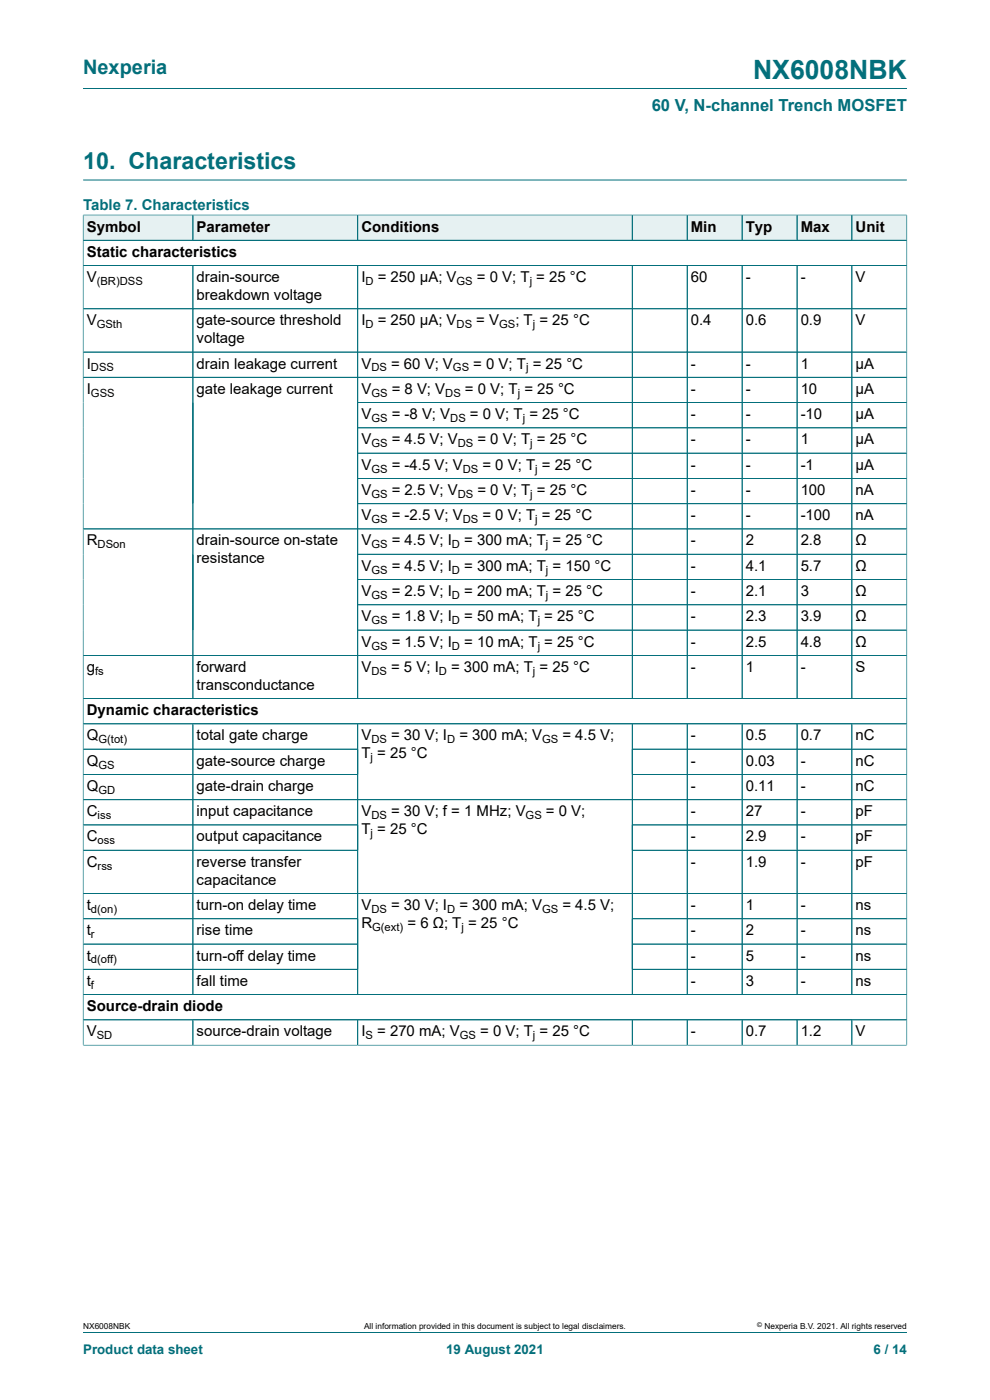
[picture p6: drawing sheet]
<svg xmlns="http://www.w3.org/2000/svg" width="210mm" height="297mm" viewBox="0 0 210 297" stroke-linecap="round" stroke-linejoin="round" font-family="sans-serif">
<defs><g id="words">
<text font-size="5.6" fill="#036f7b" x="159.7" y="16.8">NX6008NBK</text>
<text font-size="4.9" fill="#036f7b" x="17.6" y="35.9">10. Characteristics</text>
<text font-size="4.2" fill="#036f7b" x="17.6" y="15.6">Nexperia</text>
<text font-size="3.5" fill="#036f7b" x="138.2" y="23.7">60 V, N-channel Trench MOSFET</text>
<text font-size="3.2" fill="#036f7b" x="17.6" y="44.5">Table 7. Characteristics</text>
<g font-size="3.2">
<text x="18.4" y="49.1">Symbol</text>
<text x="41.7" y="49.1">Parameter</text>
<text x="76.7" y="49.1">Conditions</text>
<text x="146.5" y="49.1">Min</text>
<text x="158.2" y="49.1">Typ</text>
<text x="169.8" y="49.1">Max</text>
<text x="181.5" y="49.1">Unit</text>
<text x="18.4" y="54.5">Static characteristics</text>
<text x="18.4" y="59.8">V</text>
<text x="41.7" y="59.8">drain-source</text>
<text x="76.7" y="59.8">I</text>
<text x="80.1" y="59.8">= 250 µA; V</text>
<text x="101.2" y="59.8">= 0 V; T = 25 °C</text>
<text x="146.5" y="59.8">60</text>
<text x="158.2" y="59.8">-</text>
<text x="169.8" y="59.8">-</text>
<text x="181.5" y="59.8">V</text>
<text x="41.7" y="63.7">breakdown voltage</text>
<text x="18.4" y="69">V</text>
<text x="41.7" y="69">gate-source threshold</text>
<text x="76.7" y="69">I</text>
<text x="80.1" y="69">= 250 µA; V</text>
<text x="101" y="69">= V</text>
<text x="109.3" y="69">; T = 25 °C</text>
<text x="146.5" y="69">0.4</text>
<text x="158.2" y="69">0.6</text>
<text x="169.8" y="69">0.9</text>
<text x="181.5" y="69">V</text>
<text x="41.7" y="72.8">voltage</text>
<text x="18.4" y="78.2">I</text>
<text x="18.4" y="83.5">I</text>
<text x="41.7" y="78.2">drain leakage current</text>
<text x="41.7" y="83.5">gate leakage current</text>
<text x="76.7" y="78.2">V</text>
<text x="76.7" y="83.5">V</text>
<text x="83" y="78.2">= 60 V; V</text>
<text x="83.1" y="83.5">= 8 V; V</text>
<text x="98.6" y="83.5">= 0 V; T = 25 °C</text>
<text x="100.4" y="78.2">= 0 V; T = 25 °C</text>
<text x="146.5" y="78.2">-</text>
<text x="146.5" y="83.5">-</text>
<text x="158.2" y="78.2">-</text>
<text x="158.2" y="83.5">-</text>
<text x="169.8" y="78.2">1</text>
<text x="169.8" y="83.5">10</text>
<text x="181.5" y="78.2">µA</text>
<text x="181.5" y="83.5">µA</text>
<text x="76.7" y="88.9">V</text>
<text x="83.1" y="88.9">= -8 V; V</text>
<text x="99.7" y="88.9">= 0 V; T = 25 °C</text>
<text x="146.5" y="88.9">-</text>
<text x="158.2" y="88.9">-</text>
<text x="169.8" y="88.9">-10</text>
<text x="181.5" y="88.9">µA</text>
<text x="76.7" y="94.3">V</text>
<text x="83.1" y="94.3">= 4.5 V; V</text>
<text x="101.3" y="94.3">= 0 V; T = 25 °C</text>
<text x="146.5" y="94.3">-</text>
<text x="158.2" y="94.3">-</text>
<text x="169.8" y="94.3">1</text>
<text x="181.5" y="94.3">µA</text>
<text x="76.7" y="99.6">V</text>
<text x="83.1" y="99.6">= -4.5 V; V</text>
<text x="102.3" y="99.6">= 0 V; T = 25 °C</text>
<text x="146.5" y="99.6">-</text>
<text x="158.2" y="99.6">-</text>
<text x="169.8" y="99.6">-1</text>
<text x="181.5" y="99.6">µA</text>
<text x="76.7" y="105">V</text>
<text x="83.1" y="105">= 2.5 V; V</text>
<text x="101.3" y="105">= 0 V; T = 25 °C</text>
<text x="146.5" y="105">-</text>
<text x="158.2" y="105">-</text>
<text x="169.8" y="105">100</text>
<text x="181.5" y="105">nA</text>
<text x="76.7" y="110.4">V</text>
<text x="83.1" y="110.4">= -2.5 V; V</text>
<text x="102.3" y="110.4">= 0 V; T = 25 °C</text>
<text x="146.5" y="110.4">-</text>
<text x="158.2" y="110.4">-</text>
<text x="169.8" y="110.4">-100</text>
<text x="181.5" y="110.4">nA</text>
<text x="18.4" y="115.7">R</text>
<text x="41.7" y="115.7">drain-source on-state</text>
<text x="41.7" y="119.5">resistance</text>
<text x="76.7" y="115.7">V</text>
<text x="83.1" y="115.7">= 4.5 V; I</text>
<text x="98.5" y="115.7">= 300 mA; T = 25 °C</text>
<text x="146.5" y="115.7">-</text>
<text x="158.2" y="115.7">2</text>
<text x="169.8" y="115.7">2.8</text>
<text x="181.5" y="115.7">Ω</text>
<text x="76.7" y="121.1">V</text>
<text x="83.1" y="121.1">= 4.5 V; I</text>
<text x="98.5" y="121.1">= 300 mA; T = 150 °C</text>
<text x="146.5" y="121.1">-</text>
<text x="158.2" y="121.1">4.1</text>
<text x="169.8" y="121.1">5.7</text>
<text x="181.5" y="121.1">Ω</text>
<text x="76.7" y="126.4">V</text>
<text x="76.7" y="131.8">V</text>
<text x="83.1" y="126.4">= 2.5 V; I</text>
<text x="83.1" y="131.8">= 1.8 V; I</text>
<text x="98.5" y="126.4">= 200 mA; T = 25 °C</text>
<text x="98.5" y="131.8">= 50 mA; T = 25 °C</text>
<text x="146.5" y="126.4">-</text>
<text x="146.5" y="131.8">-</text>
<text x="158.2" y="126.4">2.1</text>
<text x="158.2" y="131.8">2.3</text>
<text x="169.8" y="126.4">3</text>
<text x="169.8" y="131.8">3.9</text>
<text x="181.5" y="126.4">Ω</text>
<text x="181.5" y="131.8">Ω</text>
<text x="76.7" y="137.2">V</text>
<text x="83.1" y="137.2">= 1.5 V; I</text>
<text x="98.5" y="137.2">= 10 mA; T = 25 °C</text>
<text x="146.5" y="137.2">-</text>
<text x="158.2" y="137.2">2.5</text>
<text x="169.8" y="137.2">4.8</text>
<text x="181.5" y="137.2">Ω</text>
<text x="18.4" y="142.5">g</text>
<text x="41.7" y="142.5">forward</text>
<text x="76.7" y="142.5">V</text>
<text x="83" y="142.5">= 5 V; I</text>
<text x="95.7" y="142.5">= 300 mA; T = 25 °C</text>
<text x="146.5" y="142.5">-</text>
<text x="158.2" y="142.5">1</text>
<text x="169.8" y="142.5">-</text>
<text x="181.5" y="142.5">S</text>
<text x="41.7" y="146.3">transconductance</text>
<text x="18.4" y="151.7">Dynamic characteristics</text>
<text x="18.4" y="157.1">Q</text>
<text x="41.7" y="157.1">total gate charge</text>
<text x="76.7" y="157.1">V</text>
<text x="76.7" y="160.9">T = 25 °C</text>
<text x="83" y="157.1">= 30 V; I</text>
<text x="97.4" y="157.1">= 300 mA; V</text>
<text x="119.3" y="157.1">= 4.5 V;</text>
<text x="146.5" y="157.1">-</text>
<text x="158.2" y="157.1">0.5</text>
<text x="169.8" y="157.1">0.7</text>
<text x="181.5" y="157.1">nC</text>
<text x="18.4" y="162.4">Q</text>
<text x="18.4" y="167.8">Q</text>
<text x="41.7" y="162.4">gate-source charge</text>
<text x="41.7" y="167.8">gate-drain charge</text>
<text x="146.5" y="162.4">-</text>
<text x="146.5" y="167.8">-</text>
<text x="158.2" y="162.4">0.03</text>
<text x="158.2" y="167.8">0.11</text>
<text x="169.8" y="162.4">-</text>
<text x="169.8" y="167.8">-</text>
<text x="181.5" y="162.4">nC</text>
<text x="181.5" y="167.8">nC</text>
<text x="18.4" y="173.2">C</text>
<text x="41.7" y="173.2">input capacitance</text>
<text x="76.7" y="173.2">V</text>
<text x="83" y="173.2">= 30 V; f = 1 MHz; V</text>
<text x="115.8" y="173.2">= 0 V;</text>
<text x="146.5" y="173.2">-</text>
<text x="158.2" y="173.2">27</text>
<text x="169.8" y="173.2">-</text>
<text x="181.5" y="173.2">pF</text>
<text x="18.4" y="178.5">C</text>
<text x="41.7" y="178.5">output capacitance</text>
<text x="76.7" y="177">T = 25 °C</text>
<text x="146.5" y="178.5">-</text>
<text x="158.2" y="178.5">2.9</text>
<text x="169.8" y="178.5">-</text>
<text x="181.5" y="178.5">pF</text>
<text x="18.4" y="183.9">C</text>
<text x="41.7" y="183.9">reverse transfer</text>
<text x="146.5" y="183.9">-</text>
<text x="158.2" y="183.9">1.9</text>
<text x="169.8" y="183.9">-</text>
<text x="181.5" y="183.9">pF</text>
<text x="41.7" y="187.7">capacitance</text>
<text x="18.4" y="193.1">t</text>
<text x="41.7" y="193.1">turn-on delay time</text>
<text x="76.7" y="193.1">V</text>
<text x="76.7" y="196.9">R</text>
<text x="83" y="193.1">= 30 V; I</text>
<text x="86.4" y="196.9">= 6 Ω; T = 25 °C</text>
<text x="97.4" y="193.1">= 300 mA; V</text>
<text x="119.3" y="193.1">= 4.5 V;</text>
<text x="146.5" y="193.1">-</text>
<text x="158.2" y="193.1">1</text>
<text x="169.8" y="193.1">-</text>
<text x="181.5" y="193.1">ns</text>
<text x="18.4" y="198.4">t</text>
<text x="18.4" y="203.8">t</text>
<text x="41.7" y="198.4">rise time</text>
<text x="41.7" y="203.8">turn-off delay time</text>
<text x="146.5" y="198.4">-</text>
<text x="146.5" y="203.8">-</text>
<text x="158.2" y="198.4">2</text>
<text x="158.2" y="203.8">5</text>
<text x="169.8" y="198.4">-</text>
<text x="169.8" y="203.8">-</text>
<text x="181.5" y="198.4">ns</text>
<text x="181.5" y="203.8">ns</text>
<text x="18.4" y="209.1">t</text>
<text x="41.7" y="209.1">fall time</text>
<text x="146.5" y="209.1">-</text>
<text x="158.2" y="209.1">3</text>
<text x="169.8" y="209.1">-</text>
<text x="181.5" y="209.1">ns</text>
<text x="18.4" y="214.5">Source-drain diode</text>
<text x="18.4" y="219.9">V</text>
<text x="41.7" y="219.9">source-drain voltage</text>
<text x="76.7" y="219.9">I</text>
<text x="80" y="219.9">= 270 mA; V</text>
<text x="101.9" y="219.9">= 0 V; T = 25 °C</text>
<text x="146.5" y="219.9">-</text>
<text x="158.2" y="219.9">0.7</text>
<text x="169.8" y="219.9">1.2</text>
<text x="181.5" y="219.9">V</text>
</g>
<g font-size="2.8" fill="#036f7b">
<text x="17.6" y="287.2">Product data sheet</text>
<text x="94.7" y="287.2">19 August 2021</text>
<text x="185.3" y="287.2">6 / 14</text>
</g>
<g font-size="2.4">
<text x="20.5" y="60.5">(BR)DSS</text>
<text x="77.5" y="60.5">D</text>
<text x="96.9" y="60.5">GS</text>
<text x="112.4" y="60.5">j</text>
<text x="20.5" y="69.6">GSth</text>
<text x="77.5" y="69.6">D</text>
<text x="96.9" y="69.6">DS</text>
<text x="105.9" y="69.6">GS</text>
<text x="113" y="69.6">j</text>
<text x="19.3" y="78.8">DSS</text>
<text x="78.8" y="78.8">DS</text>
<text x="96.1" y="78.8">GS</text>
<text x="111.6" y="78.8">j</text>
<text x="19.3" y="84.2">GSS</text>
<text x="78.8" y="84.2">GS</text>
<text x="78.8" y="89.5">GS</text>
<text x="94.4" y="84.2">DS</text>
<text x="95.5" y="89.5">DS</text>
<text x="109.8" y="84.2">j</text>
<text x="110.9" y="89.5">j</text>
<text x="78.8" y="94.9">GS</text>
<text x="97.1" y="94.9">DS</text>
<text x="112.5" y="94.9">j</text>
<text x="78.8" y="100.3">GS</text>
<text x="98.2" y="100.3">DS</text>
<text x="113.5" y="100.3">j</text>
<text x="78.8" y="105.6">GS</text>
<text x="97.1" y="105.6">DS</text>
<text x="112.5" y="105.6">j</text>
<text x="78.8" y="111">GS</text>
<text x="98.2" y="111">DS</text>
<text x="113.5" y="111">j</text>
<text x="20.7" y="116.3">DSon</text>
<text x="78.8" y="116.3">GS</text>
<text x="95.9" y="116.3">D</text>
<text x="115.8" y="116.3">j</text>
<text x="78.8" y="121.7">GS</text>
<text x="95.9" y="121.7">D</text>
<text x="115.8" y="121.7">j</text>
<text x="78.8" y="127.1">GS</text>
<text x="95.9" y="127.1">D</text>
<text x="115.8" y="127.1">j</text>
<text x="78.8" y="132.4">GS</text>
<text x="78.8" y="137.8">GS</text>
<text x="95.9" y="132.4">D</text>
<text x="95.9" y="137.8">D</text>
<text x="114.1" y="132.4">j</text>
<text x="114.1" y="137.8">j</text>
<text x="20.2" y="143.1">fs</text>
<text x="78.8" y="143.1">DS</text>
<text x="93.1" y="143.1">D</text>
<text x="113" y="143.1">j</text>
<text x="20.9" y="157.7">G(tot)</text>
<text x="78.6" y="161.5">j</text>
<text x="78.8" y="157.7">DS</text>
<text x="94.8" y="157.7">D</text>
<text x="115" y="157.7">GS</text>
<text x="20.9" y="163">GS</text>
<text x="20.7" y="173.8">iss</text>
<text x="20.9" y="168.4">GD</text>
<text x="78.8" y="173.8">DS</text>
<text x="111.5" y="173.8">GS</text>
<text x="20.7" y="179.1">oss</text>
<text x="78.6" y="177.6">j</text>
<text x="20.7" y="184.5">rss</text>
<text x="19.3" y="193.7">d(on)</text>
<text x="78.8" y="193.7">DS</text>
<text x="78.9" y="197.5">G(ext)</text>
<text x="94.8" y="193.7">D</text>
<text x="97.9" y="197.5">j</text>
<text x="115" y="193.7">GS</text>
<text x="19.3" y="199">r</text>
<text x="19.3" y="204.4">d(off)</text>
<text x="19.3" y="209.8">f</text>
<text x="20.5" y="220.5">SD</text>
<text x="77.5" y="220.5">S</text>
<text x="97.5" y="220.5">GS</text>
<text x="113" y="220.5">j</text>
</g>
<g font-size="1.8">
<text x="17.6" y="282">NX6008NBK</text>
<text x="77.2" y="282">All information provided in this document is subject to legal disclaimers.</text>
<text x="162.2" y="282">Nexperia B.V. 2021. All rights reserved</text>
</g>
<text font-size="1.4" x="160.6" y="281.6">©</text>
</g></defs>
<path d="M17.6 18.8h174.8M17.6 38.2h174.8" fill="none" stroke="#036f7b" stroke-width=".21"/>
<path d="M17.7 45.7h23.2v5.2h-23.2z" fill="#e6f1f2"/>
<path d="M17.6 45.5v5.5h23.3v-5.4h-23.3" fill="none" stroke="#036f7b" stroke-width=".21"/>
<path d="M41 45.7h34.8v5.2h-34.8z" fill="#e6f1f2"/>
<path d="M40.9 45.6h35v5.4h-35z" fill="none" stroke="#036f7b" stroke-width=".21"/>
<path d="M75.9 45.7h58.1v5.2h-58.1z" fill="#e6f1f2"/>
<path d="M75.9 45.6h58.2v5.4h-58.2z" fill="none" stroke="#036f7b" stroke-width=".21"/>
<path d="M134.2 45.7h11.5v5.2h-11.5z" fill="#e6f1f2"/>
<path d="M134.1 45.6h11.7v5.4h-11.7z" fill="none" stroke="#036f7b" stroke-width=".21"/>
<path d="M145.8 45.7h11.5v5.2h-11.5z" fill="#e6f1f2"/>
<path d="M145.8 45.6h11.6v5.4h-11.6z" fill="none" stroke="#036f7b" stroke-width=".21"/>
<path d="M157.5 45.7h11.5v5.2h-11.5z" fill="#e6f1f2"/>
<path d="M157.4 45.6h11.7v5.4h-11.7z" fill="none" stroke="#036f7b" stroke-width=".21"/>
<path d="M169.1 45.7h11.5v5.2h-11.5z" fill="#e6f1f2"/>
<path d="M169.1 45.6h11.6v5.4h-11.6z" fill="none" stroke="#036f7b" stroke-width=".21"/>
<path d="M180.8 45.7h11.5v5.2h-11.5z" fill="#e6f1f2"/>
<g fill="none" stroke="#036f7b" stroke-width=".21">
<path d="M17.6 56.3h174.8M17.6 51h174.8M17.6 45.7v176.1M17.7 45.6h174.7M40.9 56.3v91.9M40.9 45.7v5.2M75.9 56.3v91.9M75.9 45.7v5.2M134.1 45.7v5.2M134.1 56.3v91.9M145.8 45.7v5.2M145.8 56.3v91.9"/>
<path d="M157.4 45.7v5.2M157.4 56.3v91.9M169.1 45.7v5.2M169.1 56.3v91.9M180.7 45.6v5.4M180.7 56.3v91.9M192.4 45.5v176.3M17.6 65.5h174.8M17.6 74.7h174.8M17.6 80h174.8M75.9 85.4h116.5M75.9 90.8h116.5"/>
<path d="M75.9 96.1h116.5M17.6 112.2h174.8M75.9 101.5h116.5M75.9 106.9h116.5M75.9 117.6h116.5M17.6 139h174.8M75.9 122.9h116.5M75.9 128.3h116.5M75.9 133.7h116.5M17.6 148.2h174.8M17.6 153.6h174.8M17.6 158.9h58.3"/>
<path d="M40.9 153.6v57.4M75.9 153.6v57.4M134.1 153.6v57.4M134.1 158.9h58.3M145.8 153.6v57.4M157.4 153.6v57.4M169.1 153.6v57.4M180.7 153.6v57.4M17.6 164.3h58.3M17.6 169.7h174.8M17.6 175h58.3M134.1 175h58.3"/>
<path d="M192.4 164.3h-58.3M17.6 180.4h58.3M17.6 189.5h174.8M17.6 194.9h58.3M134.1 194.9h58.3M192.4 180.4h-58.3M17.6 200.3h58.3M17.6 205.6h58.3M17.6 211h174.8M17.6 216.4h174.8M40.9 216.4v5.3M75.9 216.4v5.3"/>
<path d="M134.1 216.4v5.3M145.8 216.4v5.3M157.4 216.4v5.3M169.1 216.4v5.3M180.7 216.4v5.3M192.4 200.3h-58.3M192.4 205.6h-58.3M17.6 221.7h174.8M17.6 282.6h174.8"/>
</g>
<use href="#words"/>
</svg>
